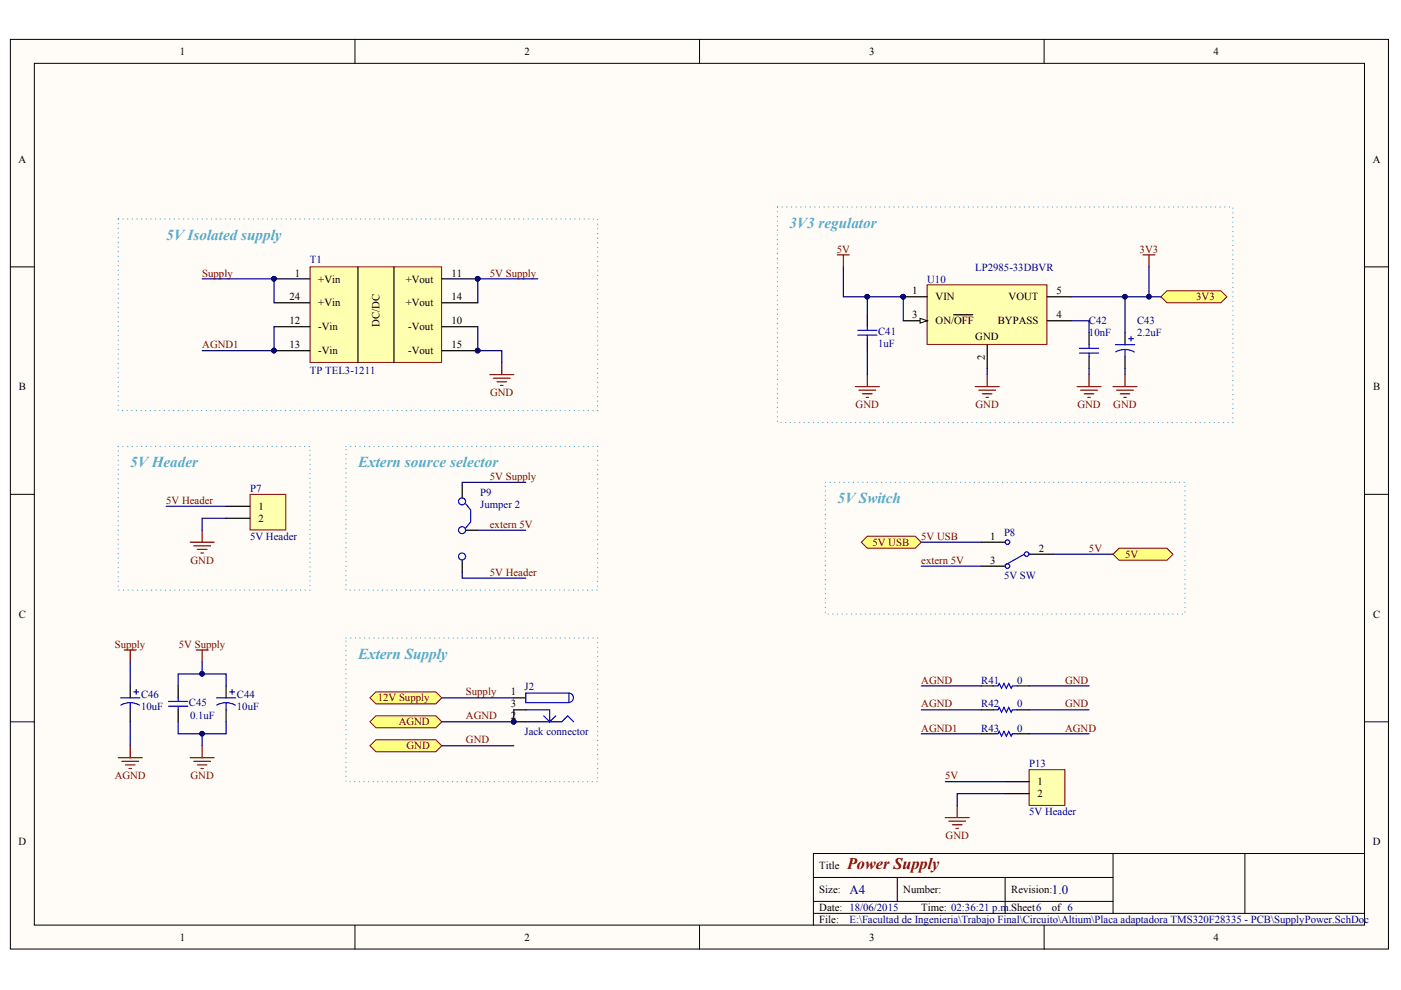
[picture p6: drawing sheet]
<svg xmlns="http://www.w3.org/2000/svg" width="297mm" height="210mm" viewBox="0 0 297 210" stroke-linecap="round" stroke-linejoin="round" font-family="sans-serif">
<defs><g id="words">
<text font-size="3.4" fill="#800000" x="179.6" y="184.3">Power Supply</text>
<g font-size="3.2" fill="#56a9c7">
<text x="35.2" y="50.8">5V Isolated supply</text>
<text x="167.4" y="48.3">3V3 regulator</text>
<text x="27.6" y="99.1">5V Header</text>
<text x="75.9" y="99.1">Extern source selector</text>
<text x="177.6" y="106.7">5V Switch</text>
<text x="75.9" y="139.6">Extern Supply</text>
</g>
<g font-size="2.7" fill="#000080">
<text x="180.1" y="189.5">A4</text>
<text x="223" y="189.5">1.0</text>
</g>
<g font-size="2.3">
<text x="38.1" y="11.7">1</text>
<text x="111.2" y="11.7">2</text>
<text x="184.3" y="11.7">3</text>
<text x="257.3" y="11.7">4</text>
<text x="3.9" y="34.5">A</text>
<text x="291.1" y="34.5">A</text>
<text x="62.5" y="58.6">1</text>
<text x="67.5" y="59.9">+Vin</text>
<text x="86" y="59.9">+Vout</text>
<text x="95.7" y="58.6">11</text>
<text x="61.4" y="63.7">24</text>
<text x="67.5" y="65">+Vin</text>
<text x="86" y="65">+Vout</text>
<text x="95.7" y="63.7">14</text>
<text x="193.4" y="62.4">1</text>
<text x="198.4" y="63.7">VIN</text>
<text x="213.8" y="63.7">VOUT</text>
<text x="224" y="62.4">5</text>
<text x="61.4" y="68.8">12</text>
<text x="67.5" y="70">-Vin</text>
<text x="80.5" y="69.3" transform="rotate(-90 80.5 69.3)">DC/DC</text>
<text x="86.6" y="70">-Vout</text>
<text x="95.7" y="68.8">10</text>
<text x="193.4" y="67.5">3</text>
<text x="198.4" y="68.8">ON/OFF</text>
<text x="211.6" y="68.8">BYPASS</text>
<text x="224" y="67.5">4</text>
<text x="61.4" y="73.8">13</text>
<text x="67.5" y="75.1">-Vin</text>
<text x="86.6" y="75.1">-Vout</text>
<text x="95.7" y="73.8">15</text>
<text x="206.8" y="72.1">GND</text>
<text x="208.8" y="76.2" transform="rotate(-90 208.8 76.2)">2</text>
<text x="4" y="82.8">B</text>
<text x="291.1" y="82.8">B</text>
<text x="54.8" y="108.1">1</text>
<text x="54.8" y="110.7">2</text>
<text x="210" y="119.5">3</text>
<text x="210" y="114.5">1</text>
<text x="220.2" y="117">2</text>
<text x="4" y="131">C</text>
<text x="291.1" y="131">C</text>
<text x="108.3" y="147.5">1</text>
<text x="108.3" y="150">3</text>
<text x="108.3" y="152.5">2</text>
<text x="220" y="166.5">1</text>
<text x="220" y="169">2</text>
<text x="3.9" y="179.2">D</text>
<text x="291.1" y="179.2">D</text>
<text x="173.7" y="184.3">Title</text>
<text x="173.7" y="189.4">Size:</text>
<text x="191.5" y="189.4">Number:</text>
<text x="214.4" y="189.4">Revision:</text>
<text x="173.7" y="193.2">Date: 18/06/2015</text>
<text x="173.7" y="195.7">File:</text>
<text x="195.3" y="193.2">Time: 02:36:21 p.m.Sheet6</text>
<text x="223" y="193.2">of 6</text>
<text x="38.1" y="199.5">1</text>
<text x="111.2" y="199.5">2</text>
<text x="184.3" y="199.5">3</text>
<text x="257.3" y="199.5">4</text>
</g>
<g font-size="2.3" fill="#800000">
<text x="177.4" y="53.6">5V</text>
<text x="241.6" y="53.6">3V3</text>
<text x="42.9" y="58.6">Supply</text>
<text x="103.9" y="58.6">5V Supply</text>
<text x="253.6" y="63.7">3V3</text>
<text x="42.9" y="73.8">AGND1</text>
<text x="103.9" y="84">GND</text>
<text x="181.4" y="86.6">GND</text>
<text x="206.8" y="86.6">GND</text>
<text x="228.4" y="86.6">GND</text>
<text x="236" y="86.6">GND</text>
<text x="103.9" y="101.8">5V Supply</text>
<text x="35.2" y="106.9">5V Header</text>
<text x="103.9" y="111.9">extern 5V</text>
<text x="40.4" y="119.5">GND</text>
<text x="185" y="115.7">5V USB</text>
<text x="195.3" y="119.5">extern 5V</text>
<text x="195.3" y="114.5">5V USB</text>
<text x="230.9" y="117">5V</text>
<text x="238.5" y="118.3">5V</text>
<text x="103.9" y="122.1">5V Header</text>
<text x="24.4" y="137.3">Supply</text>
<text x="37.9" y="137.3">5V Supply</text>
<text x="80.1" y="148.7">12V Supply</text>
<text x="98.8" y="147.5">Supply</text>
<text x="195.3" y="144.9">AGND</text>
<text x="195.3" y="150">AGND</text>
<text x="225.8" y="144.9">GND</text>
<text x="225.8" y="150">GND</text>
<text x="84.5" y="153.8">AGND</text>
<text x="98.8" y="152.5">AGND</text>
<text x="195.3" y="155.1">AGND1</text>
<text x="225.8" y="155.1">AGND</text>
<text x="86.2" y="158.9">GND</text>
<text x="98.8" y="157.6">GND</text>
<text x="24.3" y="165.2">AGND</text>
<text x="40.4" y="165.2">GND</text>
<text x="200.4" y="165.2">5V</text>
<text x="200.5" y="177.9">GND</text>
</g>
<g font-size="2.3" fill="#000080">
<text x="65.7" y="55.8">T1</text>
<text x="196.6" y="59.9">U10</text>
<text x="206.8" y="57.4">LP2985-33DBVR</text>
<text x="186.2" y="71.1">C41</text>
<text x="230.9" y="71.3">10nF</text>
<text x="230.9" y="68.8">C42</text>
<text x="241.1" y="71.3">2.2uF</text>
<text x="241.1" y="68.8">C43</text>
<text x="186.2" y="73.6">1uF</text>
<text x="65.7" y="79.2">TP TEL3-1211</text>
<text x="53" y="104.3">P7</text>
<text x="101.8" y="105.1">P9</text>
<text x="101.8" y="107.6">Jumper 2</text>
<text x="212.9" y="113.7">P8</text>
<text x="53" y="114.5">5V Header</text>
<text x="212.9" y="122.8">5V SW</text>
<text x="29.9" y="148">C46</text>
<text x="40" y="149.7">C45</text>
<text x="50.2" y="148">C44</text>
<text x="111.2" y="146.2">J2</text>
<text x="208" y="144.9">R41</text>
<text x="208" y="150">R42</text>
<text x="215.7" y="144.9">0</text>
<text x="215.7" y="150">0</text>
<text x="29.9" y="150.5">10uF</text>
<text x="40.3" y="152.5">0.1uF</text>
<text x="50.2" y="150.5">10uF</text>
<text x="111.2" y="155.9">Jack connector</text>
<text x="208" y="155.1">R43</text>
<text x="215.7" y="155.1">0</text>
<text x="218.2" y="162.7">P13</text>
<text x="218.2" y="172.8">5V Header</text>
<text x="180.1" y="195.7">E:\Facultad de Ingenieria\Trabajo Final\Circuito\Altium\Placa adaptadora TMS320F28335 - PCB\SupplyPower.SchDoc</text>
</g>
</g></defs>
<g fill="#fffcf8" stroke="#000" stroke-width=".21">
<path d="M2.2 8.4h292.2v192.8h-292.2z"/>
<path d="M7.3 13.4h282v182.7h-282z"/>
</g>
<g fill="none" stroke="#000" stroke-width=".21">
<path d="M75.3 8.4v5M148.3 8.4v5M221.4 8.4v5M2.2 56.6h5.1M289.3 56.6h5.1M2.2 104.8h5.1M289.3 104.8h5.1M2.2 153h5.1M289.3 153h5.1M75.3 196.2v5.1M148.3 196.2v5.1M172.5 186h63.5"/>
<path d="M172.5 193.7h116.8M172.5 191.1h63.5M190.2 186v5.1M213.1 186v7.7M221.4 196.2v5.1M236 181v12.7M263.9 181h-91.4v15.2M289.3 181h-25.4v12.7"/>
</g>
<path d="M65.7 56.6h27.9v20.2h-27.9z" fill="#ffffb0" stroke="#800000" stroke-width=".21"/>
<path d="M58.1 59.1h7.6M75.9 56.6v20.3M83.5 56.6v20.3M93.7 59.1h7.6M58.1 69.3h7.6M58.1 74.4h7.6M58.1 64.2h7.6M93.7 69.3h7.6M93.7 74.4h7.6M93.7 64.2h7.6" fill="none" stroke="#000" stroke-width=".25"/>
<g fill="#000080" stroke="#000080" stroke-width=".21">
<circle cx="58.1" cy="59.1" r=".48"/>
<circle cx="101.3" cy="74.3" r=".49"/>
<circle cx="58.1" cy="74.3" r=".48"/>
<circle cx="101.3" cy="59.1" r=".49"/>
</g>
<path d="M58.1 69.3v5.1h-15.2" fill="none" stroke="#000080" stroke-width=".25"/>
<path d="M53 104.8h7.6v7.6h-7.6z" fill="#ffffb0" stroke="#800000" stroke-width=".21"/>
<path d="M47.9 107.4h5.1M47.9 109.9h5.1M98 103v2.6M98 118.8v2.5M98.8 112.4h2.5M208 115h5.1M218.2 117.5h5.1M208 120h5.1" fill="none" stroke="#000" stroke-width=".25"/>
<g fill="none" stroke="#00f" stroke-width=".25">
<path d="M98.8 106.8l1 1.3v2.6l-1 1.2M217.2 117.5l-4.1 2.3"/>
<circle cx="98" cy="112.4" r=".74"/>
<circle cx="98" cy="118" r=".74"/>
<circle cx="98" cy="106.3" r=".74"/>
<circle cx="213.6" cy="114.9" r=".48"/>
<circle cx="217.7" cy="117.5" r=".48"/>
<circle cx="213.6" cy="120" r=".48"/>
</g>
<path d="M114 59.1h-12.7v5.1M195.3 115h12.7M223.3 117.5h12.7M195.3 120h12.7" fill="none" stroke="#000080" stroke-width=".25"/>
<circle cx="101.3" cy="59.1" r=".49" fill="#000080" stroke="#000080" stroke-width=".21"/>
<path d="M103.8 79.4h5.1M106.4 76.9v2.5M104.6 80.2h3.6M105.4 81h2M106.1 81.7h.5" fill="none" stroke="#800000" stroke-width=".25"/>
<g fill="#ffff80" stroke="#800000" stroke-width=".21">
<path d="M182.6 115l1.3-1.3h10.2l1.2 1.3-1.2 1.2h-10.2z" fill-rule="evenodd"/>
<path d="M236 117.5l1.3-1.3h10.1l1.3 1.3-1.3 1.3h-10.1z" fill-rule="evenodd"/>
</g>
<g fill="none" stroke="#000080" stroke-width=".25">
<path d="M42.9 59.1h15.2v5.1M101.3 69.3v5.1h5.1v2.5M35.2 107.4h12.7M47.9 109.9h-5v2.5M101.3 112.4h10.2M111.5 102.3h-13.5v.7M98 121.3v1.3h13.5M37.8 153v2.6h10.1v-2.6M42.9 140.3v2.6h5v2.5M42.9 142.9h-5.1v2.5M42.9 155.6v2.5M93.7 148h15.2"/>
<path d="M108.9 150.5v2.5"/>
</g>
<g fill="#000080" stroke="#000080" stroke-width=".21">
<circle cx="58.1" cy="59.1" r=".48"/>
<circle cx="42.8" cy="142.9" r=".48"/>
<circle cx="42.8" cy="155.6" r=".48"/>
<circle cx="101.3" cy="74.3" r=".49"/>
<circle cx="108.9" cy="153" r=".48"/>
</g>
<path d="M37.8 145.4v2.6M37.8 150.5v2.5M47.9 145.4v2.6M47.9 150.5v2.5M108.9 148h2.6M108.9 153h2.6M108.9 150.5h2.6" fill="none" stroke="#000" stroke-width=".25"/>
<g fill="none" stroke="#00f" stroke-width=".25">
<path d="M35.7 148.7h4.1M35.7 149.7h4.1M37.8 148v.7M37.8 149.7v.8M45.9 148h4.1M47.9 149l.9 .1 1.1 .4M47.9 149l-.8 .1-1.1 .4M47.9 149v1.5M48.7 146.7h1M49.2 146.2v1M111.5 153h7.6l1.3-1.2 1.2 1.2M111.5 150.5h5.1v2.5l1.2-1.2"/>
<path d="M111.5 146.9h9.1v2.1h-9.1zM115.3 151.8l1.3 1.2M120.6 146.9a.99 .99 0 0 1 1 1 .99 .99 0 0 1-1 1"/>
</g>
<path d="M40.3 115h5.1M41.1 115.7h3.5M41.8 116.5h2.1M42.6 117.3h.5M42.9 112.4v2.6M41.6 137.8h2.5M42.9 137.8v2.5M42.9 158.1v2.6M40.3 160.7h5.1M41.1 161.4h3.5M41.8 162.2h2.1M42.6 162.9h.5" fill="none" stroke="#800000" stroke-width=".25"/>
<path d="M25.1 46.4h101.6v40.6h-101.6v-40.6M25.1 94.7h40.6v30.4h-40.6v-30.4M73.4 94.7h53.3v30.4h-53.3v-30.4M175 102.3h76.2v27.9h-76.2v-27.9M73.4 135.3h53.3v30.4h-53.3v-30.4" fill="none" stroke="#56a9c7" stroke-width=".25" stroke-dasharray="0 .9"/>
<g fill="#ffff80" stroke="#800000" stroke-width=".21">
<path d="M78.4 148l1.3-1.3h12.7l1.3 1.3-1.3 1.2h-12.7z" fill-rule="evenodd"/>
<path d="M78.4 153l1.3-1.2h12.7l1.3 1.2-1.3 1.3h-12.7z" fill-rule="evenodd"/>
</g>
<path d="M93.7 153h15.2M93.7 158.1h15.2" fill="none" stroke="#000080" stroke-width=".25"/>
<circle cx="108.9" cy="153" r=".48" fill="#000080" stroke="#000080" stroke-width=".21"/>
<path d="M78.4 158.1l1.3-1.3h12.7l1.3 1.3-1.3 1.3h-12.7z" fill-rule="evenodd" fill="#ffff80" stroke="#800000" stroke-width=".21"/>
<path d="M230.9 70.5v2.6M230.9 75.6v2.6" fill="none" stroke="#000" stroke-width=".25"/>
<path d="M228.9 74.9h4M228.9 73.8h4M230.9 73.1v.7M230.9 74.9v.7" fill="none" stroke="#00f" stroke-width=".25"/>
<path d="M230.9 79.4v2.6M238.5 79.4v2.6M228.4 82h5M229.1 82.7h3.6M229.9 83.5h2M230.6 84.3h.6M236 82h5.1M236.7 82.7h3.6M237.5 83.5h2M238.3 84.3h.5" fill="none" stroke="#800000" stroke-width=".25"/>
<path d="M196.6 60.4h25.4v12.6h-25.4z" fill="#ffffb0" stroke="#800000" stroke-width=".21"/>
<path d="M191.5 62.9h5.1M191.5 68h5.1M209.3 73.1v5.1" fill="none" stroke="#000" stroke-width=".25"/>
<circle cx="191.5" cy="62.9" r=".48" fill="#000080" stroke="#000080" stroke-width=".21"/>
<path d="M195.1 67.5l1.5 .5-1.5 .5z" fill="#fffcf8"/>
<path d="M195.1 67.5l1.5 .5-1.5 .5z" fill="none" stroke="#000" stroke-width=".21"/>
<path d="M183.9 66.7v2.6M183.9 71.8v2.6M202.2 66.7h4.1M222 68h5.1M222 62.9h5.1M238.5 70.5v2.6M238.5 75.6v2.6" fill="none" stroke="#000" stroke-width=".25"/>
<g fill="#000080" stroke="#000080" stroke-width=".21">
<circle cx="191.5" cy="62.9" r=".48"/>
<circle cx="183.9" cy="62.9" r=".49"/>
<circle cx="238.5" cy="62.9" r=".48"/>
</g>
<path d="M181.9 71.1h4M181.9 70h4M183.9 69.3v.7M183.9 71.1v.7M236.5 73.1h4.1M238.5 74.1l.8 .1 1.2 .4M238.5 74.1l-.8 .1-1.2 .4M238.5 74.1v1.5M239.3 71.8h1M239.8 71.3v1" fill="none" stroke="#00f" stroke-width=".25"/>
<g fill="none" stroke="#800000" stroke-width=".25">
<path d="M177.5 54h2.6M178.8 54v2.6M242.3 54h2.6M243.6 54v2.6M183.9 79.4v2.6M209.3 79.4v2.6M181.3 82h5.1M182.1 82.7h3.6M182.9 83.5h2M183.6 84.3h.5M206.8 82h5M207.5 82.7h3.6"/>
<path d="M208.3 83.5h2M209 84.3h.6"/>
</g>
<path d="M178.8 56.6v6.3h12.7v5.1M183.9 62.9v3.8M183.9 74.4v5M209.3 78.2v1.2M227.1 68h3.8v2.5M230.9 78.2v1.2M238.5 62.9v7.6M238.5 78.2v1.2" fill="none" stroke="#000080" stroke-width=".25"/>
<path d="M246.1 62.9l1.3-1.2h11.5l1.2 1.2-1.2 1.3h-11.5z" fill-rule="evenodd" fill="#ffff80" stroke="#800000" stroke-width=".21"/>
<path d="M164.8 43.9h96.6v45.7h-96.6v-45.7" fill="none" stroke="#56a9c7" stroke-width=".25" stroke-dasharray="0 .9"/>
<path d="M243.6 56.6v6.3h-16.5M243.6 62.9h2.5M195.3 145.4h12.7M195.3 150.5h12.7M195.3 155.6h12.7M218.2 145.4h12.7M218.2 150.5h12.7M218.2 155.6h12.7" fill="none" stroke="#000080" stroke-width=".25"/>
<g fill="#000080" stroke="#000080" stroke-width=".21">
<circle cx="243.6" cy="62.9" r=".48"/>
<circle cx="238.5" cy="62.9" r=".48"/>
</g>
<path d="M208 145.4h2.6M208 150.5h2.6M208 155.6h2.6M215.7 145.4h2.5M215.7 150.5h2.5M215.7 155.6h2.5" fill="none" stroke="#000" stroke-width=".25"/>
<path d="M210.6 145.4h1l.2-.5 .6 1 .5-1 .5 1 .5-1 .5 1 .2-.5h1.1M210.6 150.5h1l.2-.5 .6 1 .5-1 .5 1 .5-1 .5 1 .2-.5h1.1M210.6 155.6h1l.2-.5 .6 1 .5-1 .5 1 .5-1 .5 1 .2-.5h1.1" fill="none" stroke="#00f" stroke-width=".25"/>
<path d="M218.2 163.2h7.6v7.6h-7.6z" fill="#ffffb0" stroke="#800000" stroke-width=".21"/>
<path d="M27.6 145.4v2.6M27.6 150.5v2.5M213.1 165.7h5.1M213.1 168.3h5.1" fill="none" stroke="#000" stroke-width=".25"/>
<path d="M26.3 137.8h2.6M27.6 137.8v2.5M27.6 158.1v2.6M25.1 160.7h5.1M25.8 161.4h3.6M26.6 162.2h2M27.4 162.9h.5M200.4 173.3h5.1M201.2 174.1h3.5M201.9 174.9h2.1M202.7 175.6h.5M202.9 170.8v2.5" fill="none" stroke="#800000" stroke-width=".25"/>
<path d="M27.6 140.3v5.1M27.6 153v5.1M200.4 165.7h12.7M213.1 168.3h-10.2v2.5" fill="none" stroke="#000080" stroke-width=".25"/>
<path d="M25.6 148h4M27.6 149l.8 .1 1.2 .4M27.6 149l-.8 .1-1.2 .4M27.6 149v1.5M28.4 146.7h1M28.9 146.2v1" fill="none" stroke="#00f" stroke-width=".25"/>
<use href="#words"/>
</svg>
